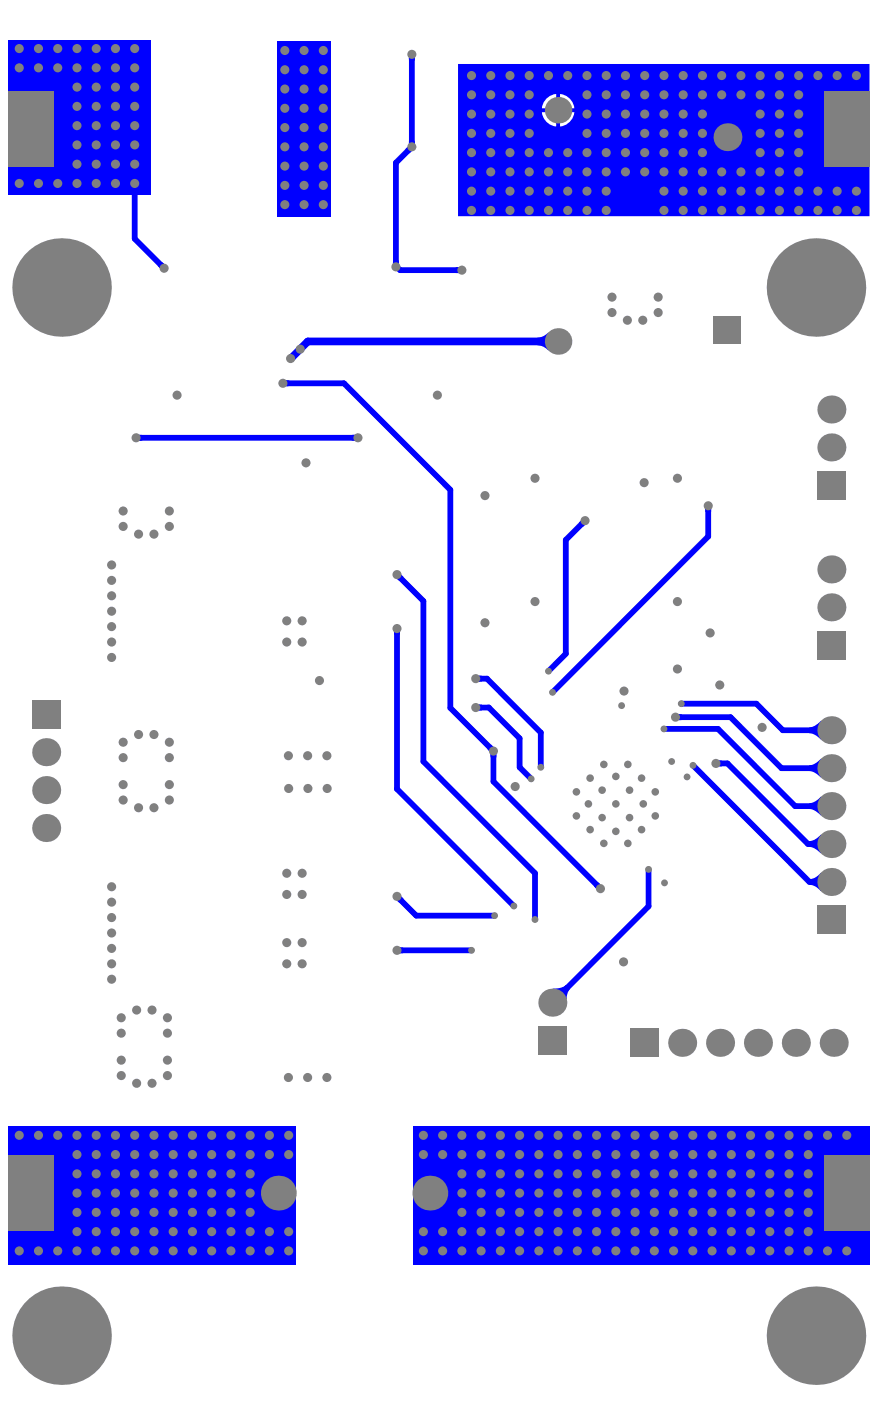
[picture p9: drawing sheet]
<svg xmlns="http://www.w3.org/2000/svg" width="193mm" height="307mm" viewBox="0 0 193 307" stroke-linecap="round" stroke-linejoin="round" font-family="sans-serif">
<g fill="#00f">
<path d="M28.8 40.9h1.4l-.1 .7h-1.2z"/>
<path d="M30.5 95.2l.7 .1v1.2l-.7 .1z"/>
<path d="M35.4 57.3l.5 .5-.9 1-.5-.6z"/>
<path d="M62.7 83.3h.6v1.3l-.6 .1z"/>
<path d="M87.7 207.5l.6 .1v1.2l-.6 .1z"/>
<path d="M88 196.4l.4 .5-.9 .9-.5-.4z"/>
<path d="M86.3 138.4h1.4l-.1 .7h-1.3z"/>
<path d="M88 125.9l.4 .5-.9 .9-.5-.4z"/>
<path d="M86.1 57.1h1.2l.1 .6h-1.4z"/>
<path d="M89.6 30.8h1.2l.1 .7h-1.4z"/>
<path d="M99.8 58.5h.7v1.4l-.7-.1z"/>
<path d="M107.4 165.3h1.4l-.1 .6h-1.2z"/>
<path d="M107.6 163.1l.5 .4-1 1-.4-.5z"/>
<path d="M131 193.3l.5 .4-1 1-.4-.5z"/>
<path d="M148.7 156.4l.6 .1v1.2l-.6 .1z"/>
<path d="M157.5 166.5l.7 .1v1.3h-.7z"/>
<path d="M154.4 111.5h1.4v.7h-1.3z"/>
<path d="M89.2 32.2l1 1-.5 .4-.9-.9z"/>
<path d="M89.5 12.6h1.4l-.1 .7h-1.2z"/>
<path d="M104.9 154.3l.7 .1v1.2l-.7 .1z"/>
<path d="M104.9 148h.7v1.3l-.7 .1z"/>
<path d="M127.2 114.1l.9 1-.5 .4-.9-.9z"/>
<path d="M77 95.3l.7-.1v1.4l-.7-.1z"/>
<path d="M177.3 192.6a3.4 3.4 0 0 0 2.5-1.4v4a3.4 3.4 0 0 0-2.5-1.4z"/>
<path d="M177.3 184.3a3.8 3.8 0 0 0 2.6-1.5v4.3a4.1 4.1 0 0 0-2.6-1.6z"/>
<path d="M121 216.6a4.1 4.1 0 0 0 3-.8l.9 .9a3.8 3.8 0 0 0-.8 2.9z"/>
<path d="M117.7 74a3.4 3.4 0 0 0 2.5-1.2v4a3.4 3.4 0 0 0-2.5-1.2z"/>
<path d="M177.3 167.7a3.8 3.8 0 0 0 2.6-1.6v4.3a4.1 4.1 0 0 0-2.6-1.5z"/>
<path d="M177.3 159.3a3.8 3.8 0 0 0 2.6-1.5v4.3a4.1 4.1 0 0 0-2.6-1.5z"/>
<path d="M60.7 9h11.8v38.4h-11.8z"/>
<path d="M177.3 176a3.8 3.8 0 0 0 2.6-1.6v4.3a4.1 4.1 0 0 0-2.6-1.5z"/>
<path d="M1.8 9h31.1v33.7h-31.1z"/>
<path d="M90.4 246.6h100.1v30.4h-100.1z"/>
<path d="M1.8 246.6h63v30.4h-63z"/>
<path d="M100.3 14h90.2v33.4h-90.2zM122.7 20.6v3.1h3.1a3.5 3.5 0 0 0-3.1-3.1zM119.7 21.6l-.6 .7-.4 1.4h3.1v-3.1l-1.4 .4zM122.7 24.6v3.1a3.5 3.5 0 0 0 3.1-3.1zM118.7 24.6a3.5 3.5 0 0 0 3.1 3.1v-3.1zM184.4 27.3l-1.7 1.7a1.51 1.51 0 0 0 0 2.1 1.51 1.51 0 0 0 2.2 0l1.6-1.7a1.51 1.51 0 0 0 0-2.1 1.51 1.51 0 0 0-2.1 0z"/>
<circle cx="87" cy="196.4" r=".63"/>
</g>
<g fill="none" stroke="#00f" stroke-width="1.3">
<path d="M90.2 11.9h.1M90.2 11.9v20.3l-3.5 3.5v22.8h.2l.7 .7h13.6M185.5 28.4l-1.7 1.7M29.5 40.2v12.1l6.5 6.5M29.8 95.9h48.6M62 84h13.3l23.3 23.3v47.8l9.5 9.4v6.7l23.4 23.5M128.1 114.1l-4.2 4.2v24.9l-3.8 3.8M155.1 110.8v6.7l-34.1 34.2M87 125.9l5.7 5.8v35.1l24.5 24.5v10.1M87 137.7v35.2l25.6 25.6M104.2 155h2.9l6.7 6.8v6.3l2.5 2.5M104.2 148.7h2.4l11.9 11.8v7.6"/>
<path d="M145.4 159.7h11.9l16.9 16.9h7.9M148 157.1h12l11.2 11.2h10.9M149.2 154.2h16.5l5.8 5.8h10.6M151.8 167.7l25.5 25.5h4.8M156.8 167.2h2.5l17.7 17.7h5.1M87 196.4l4.2 4.2h17.1M142.1 190.5v8l-21.1 21.2M87 208.2h16.3"/>
</g>
<path d="M122.2 74.8h-54.8l-3.7 3.7" fill="none" stroke="#00f" stroke-width="1.7"/>
<g fill="#808080">
<circle cx="86.7" cy="58.5" r="1"/>
<circle cx="101.2" cy="59.2" r="1"/>
<circle cx="35.9" cy="58.8" r="1"/>
<circle cx="134" cy="65.1" r="1"/>
<circle cx="134" cy="68.5" r="1"/>
<circle cx="137.4" cy="70.2" r="1"/>
<circle cx="140.8" cy="70.2" r="1"/>
<circle cx="144.2" cy="65.1" r="1"/>
<circle cx="144.2" cy="68.5" r="1"/>
<circle cx="153.9" cy="33.4" r="1"/>
<circle cx="153.9" cy="25" r="1"/>
<circle cx="153.9" cy="29.2" r="1"/>
<circle cx="26.6" cy="223" r="1"/>
<circle cx="26.6" cy="226.3" r="1"/>
<circle cx="29.9" cy="221.3" r="1"/>
<circle cx="33.3" cy="221.3" r="1"/>
<circle cx="36.7" cy="223" r="1"/>
<circle cx="36.7" cy="226.3" r="1"/>
<circle cx="36.7" cy="235.6" r="1"/>
<circle cx="36.7" cy="232.2" r="1"/>
<circle cx="33.3" cy="237.3" r="1"/>
<circle cx="29.9" cy="237.3" r="1"/>
<circle cx="26.6" cy="235.6" r="1"/>
<circle cx="26.6" cy="232.2" r="1"/>
<circle cx="151.8" cy="167.7" r=".75"/>
<circle cx="148" cy="157.1" r="1"/>
<circle cx="156.8" cy="167.2" r="1"/>
<circle cx="150.5" cy="170.2" r=".75"/>
<circle cx="149.2" cy="154.2" r=".75"/>
<circle cx="106.2" cy="136.4" r="1"/>
<circle cx="106.2" cy="108.6" r="1"/>
<circle cx="148.4" cy="131.8" r="1"/>
<circle cx="117.2" cy="131.8" r="1"/>
<circle cx="155.5" cy="138.7" r="1"/>
<circle cx="87" cy="137.7" r="1"/>
<circle cx="104.2" cy="148.7" r="1"/>
<circle cx="70" cy="149.1" r="1"/>
<circle cx="137.5" cy="167.5" r=".83"/>
<circle cx="131.9" cy="179.1" r=".83"/>
<circle cx="137.9" cy="173.1" r=".83"/>
<circle cx="140.5" cy="170.5" r=".83"/>
<circle cx="134.9" cy="176.1" r=".83"/>
<circle cx="126.3" cy="173.5" r=".83"/>
<circle cx="132.3" cy="167.5" r=".83"/>
<circle cx="126.3" cy="178.7" r=".83"/>
<circle cx="128.9" cy="176.1" r=".83"/>
<circle cx="132.3" cy="184.8" r=".83"/>
<circle cx="134.9" cy="182.1" r=".83"/>
<circle cx="140.9" cy="176.1" r=".83"/>
<circle cx="143.5" cy="173.5" r=".83"/>
<circle cx="137.5" cy="184.8" r=".83"/>
<circle cx="143.5" cy="178.7" r=".83"/>
<circle cx="129.3" cy="170.5" r=".83"/>
<circle cx="131.9" cy="173.1" r=".83"/>
<circle cx="137.9" cy="179.1" r=".83"/>
<circle cx="140.5" cy="181.7" r=".83"/>
<circle cx="129.3" cy="181.7" r=".83"/>
<circle cx="134.9" cy="170.1" r=".83"/>
<circle cx="148.4" cy="104.8" r="1"/>
<circle cx="145.4" cy="46.1" r="1"/>
<circle cx="145.4" cy="41.9" r="1"/>
<circle cx="185.5" cy="274" r="1"/>
<circle cx="62.8" cy="211.1" r="1"/>
<circle cx="62.8" cy="206.5" r="1"/>
<circle cx="66.2" cy="206.5" r="1"/>
<circle cx="66.2" cy="211.1" r="1"/>
<circle cx="66.2" cy="195.9" r="1"/>
<circle cx="66.2" cy="191.3" r="1"/>
<circle cx="66.2" cy="140.6" r="1"/>
<circle cx="62.8" cy="191.3" r="1"/>
<circle cx="62.8" cy="195.9" r="1"/>
<circle cx="62.8" cy="140.6" r="1"/>
<circle cx="62.8" cy="136" r="1"/>
<circle cx="66.2" cy="136" r="1"/>
<circle cx="63.2" cy="236" r="1"/>
<circle cx="67.4" cy="236" r="1"/>
<circle cx="71.6" cy="236" r="1"/>
<circle cx="71.6" cy="165.6" r="1"/>
<circle cx="67.4" cy="165.6" r="1"/>
<circle cx="63.2" cy="165.6" r="1"/>
<circle cx="71.7" cy="172.7" r="1"/>
<circle cx="67.4" cy="172.7" r="1"/>
<circle cx="63.2" cy="172.7" r="1"/>
<circle cx="78.4" cy="95.9" r="1"/>
<circle cx="87" cy="125.9" r="1"/>
<circle cx="108.3" cy="200.6" r=".75"/>
<circle cx="87" cy="196.4" r="1"/>
<circle cx="103.3" cy="208.2" r=".75"/>
<circle cx="87" cy="208.2" r="1"/>
<circle cx="148.4" cy="146.6" r="1"/>
<circle cx="67" cy="101.4" r="1"/>
<circle cx="157.7" cy="150.1" r="1"/>
<circle cx="24.4" cy="194.3" r="1"/>
<circle cx="24.4" cy="197.6" r="1"/>
<circle cx="24.4" cy="201" r="1"/>
<circle cx="24.4" cy="204.4" r="1"/>
<circle cx="24.4" cy="207.8" r="1"/>
<circle cx="24.4" cy="211.1" r="1"/>
<circle cx="24.4" cy="214.5" r="1"/>
<circle cx="27" cy="171.9" r="1"/>
<circle cx="27" cy="175.3" r="1"/>
<circle cx="30.3" cy="177" r="1"/>
<circle cx="33.7" cy="177" r="1"/>
<circle cx="37.1" cy="171.9" r="1"/>
<circle cx="37.1" cy="175.3" r="1"/>
<circle cx="37.1" cy="166" r="1"/>
<circle cx="37.1" cy="162.6" r="1"/>
<circle cx="33.7" cy="160.9" r="1"/>
<circle cx="30.3" cy="160.9" r="1"/>
<circle cx="27" cy="166" r="1"/>
<circle cx="27" cy="162.6" r="1"/>
<circle cx="24.4" cy="144" r="1"/>
<circle cx="24.4" cy="140.6" r="1"/>
<circle cx="24.4" cy="137.3" r="1"/>
<circle cx="24.4" cy="133.9" r="1"/>
<circle cx="24.4" cy="130.5" r="1"/>
<circle cx="24.4" cy="127.1" r="1"/>
<circle cx="24.4" cy="123.8" r="1"/>
<circle cx="37.1" cy="115.3" r="1"/>
<circle cx="37.1" cy="111.9" r="1"/>
<circle cx="33.7" cy="117" r="1"/>
<circle cx="30.3" cy="117" r="1"/>
<circle cx="27" cy="115.3" r="1"/>
<circle cx="27" cy="111.9" r="1"/>
<circle cx="147.1" cy="166.8" r=".75"/>
<circle cx="166.9" cy="159.3" r="1"/>
<circle cx="145.4" cy="159.7" r=".75"/>
<circle cx="136.7" cy="151.4" r="1"/>
<circle cx="142.1" cy="190.5" r=".75"/>
<circle cx="145.5" cy="193.4" r=".75"/>
<circle cx="112.5" cy="198.5" r=".75"/>
<circle cx="131.5" cy="194.7" r="1"/>
<circle cx="108.1" cy="164.5" r="1"/>
<circle cx="112.8" cy="172.3" r="1"/>
<circle cx="116.3" cy="170.6" r=".75"/>
<circle cx="118.5" cy="168.1" r=".75"/>
<circle cx="120.1" cy="147" r=".75"/>
<circle cx="121" cy="151.7" r=".75"/>
<circle cx="155.1" cy="110.8" r="1"/>
<circle cx="117.2" cy="104.8" r="1"/>
<circle cx="141.1" cy="105.7" r="1"/>
<circle cx="128.1" cy="114.1" r="1"/>
<circle cx="95.8" cy="86.6" r="1"/>
<circle cx="62" cy="84" r="1"/>
<circle cx="63.7" cy="78.5" r="1"/>
<circle cx="65.8" cy="76.5" r="1"/>
<circle cx="29.8" cy="95.9" r="1"/>
<circle cx="38.8" cy="86.6" r="1"/>
<circle cx="164.4" cy="248.7" r="1"/>
<circle cx="164.4" cy="252.9" r="1"/>
<circle cx="164.4" cy="257.2" r="1"/>
<circle cx="164.4" cy="261.4" r="1"/>
<circle cx="164.4" cy="265.6" r="1"/>
<circle cx="164.4" cy="269.8" r="1"/>
<circle cx="164.4" cy="274" r="1"/>
<circle cx="160.2" cy="274" r="1"/>
<circle cx="160.2" cy="269.8" r="1"/>
<circle cx="160.2" cy="265.6" r="1"/>
<circle cx="160.2" cy="261.4" r="1"/>
<circle cx="160.2" cy="257.2" r="1"/>
<circle cx="160.2" cy="252.9" r="1"/>
<circle cx="160.2" cy="248.7" r="1"/>
<circle cx="172.8" cy="248.7" r="1"/>
<circle cx="172.8" cy="252.9" r="1"/>
<circle cx="172.8" cy="257.2" r="1"/>
<circle cx="172.8" cy="261.4" r="1"/>
<circle cx="172.8" cy="265.6" r="1"/>
<circle cx="172.8" cy="269.8" r="1"/>
<circle cx="172.8" cy="274" r="1"/>
<circle cx="168.6" cy="274" r="1"/>
<circle cx="168.6" cy="269.8" r="1"/>
<circle cx="168.6" cy="265.6" r="1"/>
<circle cx="168.6" cy="261.4" r="1"/>
<circle cx="168.6" cy="257.2" r="1"/>
<circle cx="168.6" cy="252.9" r="1"/>
<circle cx="168.6" cy="248.7" r="1"/>
<circle cx="181.3" cy="248.7" r="1"/>
<circle cx="181.3" cy="274" r="1"/>
<circle cx="177" cy="274" r="1"/>
<circle cx="177" cy="269.8" r="1"/>
<circle cx="177" cy="265.6" r="1"/>
<circle cx="177" cy="261.4" r="1"/>
<circle cx="177" cy="257.2" r="1"/>
<circle cx="177" cy="252.9" r="1"/>
<circle cx="177" cy="248.7" r="1"/>
<circle cx="185.5" cy="248.7" r="1"/>
<circle cx="134.9" cy="248.7" r="1"/>
<circle cx="134.9" cy="252.9" r="1"/>
<circle cx="134.9" cy="257.2" r="1"/>
<circle cx="134.9" cy="261.4" r="1"/>
<circle cx="134.9" cy="265.6" r="1"/>
<circle cx="134.9" cy="269.8" r="1"/>
<circle cx="134.9" cy="274" r="1"/>
<circle cx="130.7" cy="274" r="1"/>
<circle cx="130.7" cy="269.8" r="1"/>
<circle cx="130.7" cy="265.6" r="1"/>
<circle cx="130.7" cy="261.4" r="1"/>
<circle cx="130.7" cy="257.2" r="1"/>
<circle cx="130.7" cy="252.9" r="1"/>
<circle cx="130.7" cy="248.7" r="1"/>
<circle cx="143.3" cy="248.7" r="1"/>
<circle cx="143.3" cy="252.9" r="1"/>
<circle cx="143.3" cy="257.2" r="1"/>
<circle cx="143.3" cy="261.4" r="1"/>
<circle cx="143.3" cy="265.6" r="1"/>
<circle cx="143.3" cy="269.8" r="1"/>
<circle cx="143.3" cy="274" r="1"/>
<circle cx="139.1" cy="274" r="1"/>
<circle cx="139.1" cy="269.8" r="1"/>
<circle cx="139.1" cy="265.6" r="1"/>
<circle cx="139.1" cy="261.4" r="1"/>
<circle cx="139.1" cy="257.2" r="1"/>
<circle cx="139.1" cy="252.9" r="1"/>
<circle cx="139.1" cy="248.7" r="1"/>
<circle cx="151.8" cy="248.7" r="1"/>
<circle cx="151.8" cy="252.9" r="1"/>
<circle cx="151.8" cy="257.2" r="1"/>
<circle cx="151.8" cy="261.4" r="1"/>
<circle cx="151.8" cy="265.6" r="1"/>
<circle cx="151.8" cy="269.8" r="1"/>
<circle cx="151.8" cy="274" r="1"/>
<circle cx="147.5" cy="274" r="1"/>
<circle cx="147.5" cy="269.8" r="1"/>
<circle cx="147.5" cy="265.6" r="1"/>
<circle cx="147.5" cy="261.4" r="1"/>
<circle cx="147.5" cy="257.2" r="1"/>
<circle cx="147.5" cy="252.9" r="1"/>
<circle cx="147.5" cy="248.7" r="1"/>
<circle cx="156" cy="274" r="1"/>
<circle cx="156" cy="269.8" r="1"/>
<circle cx="156" cy="265.6" r="1"/>
<circle cx="156" cy="261.4" r="1"/>
<circle cx="156" cy="257.2" r="1"/>
<circle cx="156" cy="252.9" r="1"/>
<circle cx="156" cy="248.7" r="1"/>
<circle cx="105.4" cy="248.7" r="1"/>
<circle cx="105.4" cy="252.9" r="1"/>
<circle cx="105.4" cy="257.2" r="1"/>
<circle cx="105.4" cy="261.4" r="1"/>
<circle cx="105.4" cy="265.6" r="1"/>
<circle cx="105.4" cy="269.8" r="1"/>
<circle cx="105.4" cy="274" r="1"/>
<circle cx="101.2" cy="274" r="1"/>
<circle cx="101.2" cy="269.8" r="1"/>
<circle cx="101.2" cy="265.6" r="1"/>
<circle cx="101.2" cy="261.4" r="1"/>
<circle cx="101.2" cy="257.2" r="1"/>
<circle cx="101.2" cy="252.9" r="1"/>
<circle cx="101.2" cy="248.7" r="1"/>
<circle cx="113.8" cy="248.7" r="1"/>
<circle cx="113.8" cy="252.9" r="1"/>
<circle cx="113.8" cy="257.2" r="1"/>
<circle cx="113.8" cy="261.4" r="1"/>
<circle cx="113.8" cy="265.6" r="1"/>
<circle cx="113.8" cy="269.8" r="1"/>
<circle cx="113.8" cy="274" r="1"/>
<circle cx="109.6" cy="274" r="1"/>
<circle cx="109.6" cy="269.8" r="1"/>
<circle cx="109.6" cy="265.6" r="1"/>
<circle cx="109.6" cy="261.4" r="1"/>
<circle cx="109.6" cy="257.2" r="1"/>
<circle cx="109.6" cy="252.9" r="1"/>
<circle cx="109.6" cy="248.7" r="1"/>
<circle cx="122.2" cy="248.7" r="1"/>
<circle cx="122.2" cy="252.9" r="1"/>
<circle cx="122.2" cy="257.2" r="1"/>
<circle cx="122.2" cy="261.4" r="1"/>
<circle cx="122.2" cy="265.6" r="1"/>
<circle cx="122.2" cy="269.8" r="1"/>
<circle cx="122.2" cy="274" r="1"/>
<circle cx="118" cy="274" r="1"/>
<circle cx="118" cy="269.8" r="1"/>
<circle cx="118" cy="265.6" r="1"/>
<circle cx="118" cy="261.4" r="1"/>
<circle cx="118" cy="257.2" r="1"/>
<circle cx="118" cy="252.9" r="1"/>
<circle cx="118" cy="248.7" r="1"/>
<circle cx="126.5" cy="274" r="1"/>
<circle cx="126.5" cy="269.8" r="1"/>
<circle cx="126.5" cy="265.6" r="1"/>
<circle cx="126.5" cy="261.4" r="1"/>
<circle cx="126.5" cy="257.2" r="1"/>
<circle cx="126.5" cy="252.9" r="1"/>
<circle cx="126.5" cy="248.7" r="1"/>
<circle cx="92.7" cy="274" r="1"/>
<circle cx="92.7" cy="269.8" r="1"/>
<circle cx="97" cy="274" r="1"/>
<circle cx="97" cy="269.8" r="1"/>
<circle cx="92.7" cy="252.9" r="1"/>
<circle cx="92.7" cy="248.7" r="1"/>
<circle cx="97" cy="252.9" r="1"/>
<circle cx="97" cy="248.7" r="1"/>
<circle cx="63.2" cy="269.8" r="1"/>
<circle cx="63.2" cy="274" r="1"/>
<circle cx="59" cy="269.8" r="1"/>
<circle cx="59" cy="274" r="1"/>
<circle cx="63.2" cy="248.7" r="1"/>
<circle cx="63.2" cy="252.9" r="1"/>
<circle cx="59" cy="248.7" r="1"/>
<circle cx="59" cy="252.9" r="1"/>
<circle cx="50.6" cy="248.7" r="1"/>
<circle cx="50.6" cy="252.9" r="1"/>
<circle cx="50.6" cy="257.2" r="1"/>
<circle cx="50.6" cy="261.4" r="1"/>
<circle cx="50.6" cy="265.6" r="1"/>
<circle cx="50.6" cy="269.8" r="1"/>
<circle cx="50.6" cy="274" r="1"/>
<circle cx="54.8" cy="274" r="1"/>
<circle cx="54.8" cy="269.8" r="1"/>
<circle cx="54.8" cy="265.6" r="1"/>
<circle cx="54.8" cy="261.4" r="1"/>
<circle cx="54.8" cy="257.2" r="1"/>
<circle cx="54.8" cy="252.9" r="1"/>
<circle cx="54.8" cy="248.7" r="1"/>
<circle cx="42.2" cy="248.7" r="1"/>
<circle cx="42.2" cy="252.9" r="1"/>
<circle cx="42.2" cy="257.2" r="1"/>
<circle cx="42.2" cy="261.4" r="1"/>
<circle cx="42.2" cy="265.6" r="1"/>
<circle cx="42.2" cy="269.8" r="1"/>
<circle cx="42.2" cy="274" r="1"/>
<circle cx="46.4" cy="274" r="1"/>
<circle cx="46.4" cy="269.8" r="1"/>
<circle cx="46.4" cy="265.6" r="1"/>
<circle cx="46.4" cy="261.4" r="1"/>
<circle cx="46.4" cy="257.2" r="1"/>
<circle cx="46.4" cy="252.9" r="1"/>
<circle cx="46.4" cy="248.7" r="1"/>
<circle cx="33.7" cy="248.7" r="1"/>
<circle cx="33.7" cy="252.9" r="1"/>
<circle cx="33.7" cy="257.2" r="1"/>
<circle cx="33.7" cy="261.4" r="1"/>
<circle cx="33.7" cy="265.6" r="1"/>
<circle cx="33.7" cy="269.8" r="1"/>
<circle cx="33.7" cy="274" r="1"/>
<circle cx="37.9" cy="274" r="1"/>
<circle cx="37.9" cy="269.8" r="1"/>
<circle cx="37.9" cy="265.6" r="1"/>
<circle cx="37.9" cy="261.4" r="1"/>
<circle cx="37.9" cy="257.2" r="1"/>
<circle cx="37.9" cy="252.9" r="1"/>
<circle cx="37.9" cy="248.7" r="1"/>
<circle cx="25.3" cy="248.7" r="1"/>
<circle cx="25.3" cy="252.9" r="1"/>
<circle cx="25.3" cy="257.2" r="1"/>
<circle cx="25.3" cy="261.4" r="1"/>
<circle cx="25.3" cy="265.6" r="1"/>
<circle cx="25.3" cy="269.8" r="1"/>
<circle cx="25.3" cy="274" r="1"/>
<circle cx="29.5" cy="274" r="1"/>
<circle cx="29.5" cy="269.8" r="1"/>
<circle cx="29.5" cy="265.6" r="1"/>
<circle cx="29.5" cy="261.4" r="1"/>
<circle cx="29.5" cy="257.2" r="1"/>
<circle cx="29.5" cy="252.9" r="1"/>
<circle cx="29.5" cy="248.7" r="1"/>
<circle cx="21.1" cy="248.7" r="1"/>
<circle cx="21.1" cy="252.9" r="1"/>
<circle cx="21.1" cy="257.2" r="1"/>
<circle cx="21.1" cy="261.4" r="1"/>
<circle cx="21.1" cy="265.6" r="1"/>
<circle cx="21.1" cy="269.8" r="1"/>
<circle cx="21.1" cy="274" r="1"/>
<circle cx="4.2" cy="274" r="1"/>
<circle cx="8.4" cy="274" r="1"/>
<circle cx="12.6" cy="274" r="1"/>
<circle cx="16.9" cy="274" r="1"/>
<circle cx="16.9" cy="269.8" r="1"/>
<circle cx="16.9" cy="265.6" r="1"/>
<circle cx="16.9" cy="261.4" r="1"/>
<circle cx="16.9" cy="257.2" r="1"/>
<circle cx="16.9" cy="252.9" r="1"/>
<circle cx="16.9" cy="248.7" r="1"/>
<circle cx="12.6" cy="248.7" r="1"/>
<circle cx="8.4" cy="248.7" r="1"/>
<circle cx="4.2" cy="248.7" r="1"/>
<circle cx="124.4" cy="16.5" r="1"/>
<circle cx="120.1" cy="16.5" r="1"/>
<circle cx="103.3" cy="41.9" r="1"/>
<circle cx="103.3" cy="37.7" r="1"/>
<circle cx="103.3" cy="29.2" r="1"/>
<circle cx="103.3" cy="25" r="1"/>
<circle cx="103.3" cy="16.5" r="1"/>
<circle cx="107.5" cy="41.9" r="1"/>
<circle cx="107.5" cy="37.7" r="1"/>
<circle cx="107.5" cy="29.2" r="1"/>
<circle cx="107.5" cy="25" r="1"/>
<circle cx="107.5" cy="16.5" r="1"/>
<circle cx="115.9" cy="41.9" r="1"/>
<circle cx="115.9" cy="37.7" r="1"/>
<circle cx="115.9" cy="29.2" r="1"/>
<circle cx="115.9" cy="25" r="1"/>
<circle cx="115.9" cy="16.5" r="1"/>
<circle cx="120.1" cy="41.9" r="1"/>
<circle cx="120.1" cy="37.7" r="1"/>
<circle cx="128.6" cy="41.9" r="1"/>
<circle cx="128.6" cy="37.7" r="1"/>
<circle cx="128.6" cy="29.2" r="1"/>
<circle cx="128.6" cy="25" r="1"/>
<circle cx="128.6" cy="16.5" r="1"/>
<circle cx="132.8" cy="41.9" r="1"/>
<circle cx="132.8" cy="37.7" r="1"/>
<circle cx="137" cy="37.7" r="1"/>
<circle cx="132.8" cy="29.2" r="1"/>
<circle cx="137" cy="29.2" r="1"/>
<circle cx="132.8" cy="25" r="1"/>
<circle cx="137" cy="25" r="1"/>
<circle cx="132.8" cy="16.5" r="1"/>
<circle cx="137" cy="16.5" r="1"/>
<circle cx="141.2" cy="37.7" r="1"/>
<circle cx="141.2" cy="29.2" r="1"/>
<circle cx="141.2" cy="25" r="1"/>
<circle cx="141.2" cy="16.5" r="1"/>
<circle cx="149.6" cy="41.9" r="1"/>
<circle cx="149.6" cy="37.7" r="1"/>
<circle cx="149.6" cy="29.2" r="1"/>
<circle cx="149.6" cy="25" r="1"/>
<circle cx="149.6" cy="16.5" r="1"/>
<circle cx="153.9" cy="41.9" r="1"/>
<circle cx="153.9" cy="37.7" r="1"/>
<circle cx="153.9" cy="16.5" r="1"/>
<circle cx="162.3" cy="41.9" r="1"/>
<circle cx="162.3" cy="37.7" r="1"/>
<circle cx="162.3" cy="16.5" r="1"/>
<circle cx="166.5" cy="41.9" r="1"/>
<circle cx="170.7" cy="41.9" r="1"/>
<circle cx="166.5" cy="37.7" r="1"/>
<circle cx="170.7" cy="37.7" r="1"/>
<circle cx="166.5" cy="29.2" r="1"/>
<circle cx="170.7" cy="29.2" r="1"/>
<circle cx="166.5" cy="25" r="1"/>
<circle cx="170.7" cy="25" r="1"/>
<circle cx="166.5" cy="16.5" r="1"/>
<circle cx="170.7" cy="16.5" r="1"/>
<circle cx="174.9" cy="41.9" r="1"/>
<circle cx="174.9" cy="37.7" r="1"/>
<circle cx="174.9" cy="29.2" r="1"/>
<circle cx="174.9" cy="25" r="1"/>
<circle cx="174.9" cy="16.5" r="1"/>
<circle cx="183.4" cy="41.9" r="1"/>
<circle cx="183.4" cy="16.5" r="1"/>
<circle cx="187.6" cy="41.9" r="1"/>
<circle cx="187.6" cy="16.5" r="1"/>
<circle cx="103.3" cy="46.1" r="1"/>
<circle cx="103.3" cy="20.8" r="1"/>
<circle cx="103.3" cy="33.4" r="1"/>
<circle cx="107.5" cy="46.1" r="1"/>
<circle cx="107.5" cy="33.4" r="1"/>
<circle cx="107.5" cy="20.8" r="1"/>
<circle cx="115.9" cy="46.1" r="1"/>
<circle cx="115.9" cy="33.4" r="1"/>
<circle cx="115.9" cy="20.8" r="1"/>
<circle cx="120.1" cy="46.1" r="1"/>
<circle cx="120.1" cy="33.4" r="1"/>
<circle cx="128.6" cy="46.1" r="1"/>
<circle cx="128.6" cy="33.4" r="1"/>
<circle cx="128.6" cy="20.8" r="1"/>
<circle cx="132.8" cy="46.1" r="1"/>
<circle cx="132.8" cy="33.4" r="1"/>
<circle cx="132.8" cy="20.8" r="1"/>
<circle cx="137" cy="20.8" r="1"/>
<circle cx="137" cy="33.4" r="1"/>
<circle cx="141.2" cy="20.8" r="1"/>
<circle cx="141.2" cy="33.4" r="1"/>
<circle cx="149.6" cy="46.1" r="1"/>
<circle cx="149.6" cy="33.4" r="1"/>
<circle cx="149.6" cy="20.8" r="1"/>
<circle cx="153.9" cy="46.1" r="1"/>
<circle cx="153.9" cy="20.8" r="1"/>
<circle cx="162.3" cy="46.1" r="1"/>
<circle cx="162.3" cy="20.8" r="1"/>
<circle cx="166.5" cy="46.1" r="1"/>
<circle cx="170.7" cy="46.1" r="1"/>
<circle cx="166.5" cy="33.4" r="1"/>
<circle cx="166.5" cy="20.8" r="1"/>
<circle cx="170.7" cy="33.4" r="1"/>
<circle cx="170.7" cy="20.8" r="1"/>
<circle cx="174.9" cy="46.1" r="1"/>
<circle cx="174.9" cy="33.4" r="1"/>
<circle cx="174.9" cy="20.8" r="1"/>
<circle cx="183.4" cy="46.1" r="1"/>
<circle cx="187.6" cy="46.1" r="1"/>
<circle cx="111.7" cy="41.9" r="1"/>
<circle cx="124.4" cy="41.9" r="1"/>
<circle cx="111.7" cy="37.7" r="1"/>
<circle cx="124.4" cy="37.7" r="1"/>
<circle cx="111.7" cy="29.2" r="1"/>
<circle cx="111.7" cy="25" r="1"/>
<circle cx="111.7" cy="16.5" r="1"/>
<circle cx="158.1" cy="41.9" r="1"/>
<circle cx="145.4" cy="37.7" r="1"/>
<circle cx="158.1" cy="37.7" r="1"/>
<circle cx="145.4" cy="29.2" r="1"/>
<circle cx="145.4" cy="25" r="1"/>
<circle cx="145.4" cy="16.5" r="1"/>
<circle cx="158.1" cy="16.5" r="1"/>
<circle cx="179.2" cy="41.9" r="1"/>
<circle cx="179.2" cy="16.5" r="1"/>
<circle cx="111.7" cy="46.1" r="1"/>
<circle cx="124.4" cy="46.1" r="1"/>
<circle cx="111.7" cy="33.4" r="1"/>
<circle cx="111.7" cy="20.8" r="1"/>
<circle cx="124.4" cy="33.4" r="1"/>
<circle cx="158.1" cy="46.1" r="1"/>
<circle cx="145.4" cy="33.4" r="1"/>
<circle cx="145.4" cy="20.8" r="1"/>
<circle cx="158.1" cy="20.8" r="1"/>
<circle cx="179.2" cy="46.1" r="1"/>
<circle cx="4.2" cy="40.2" r="1"/>
<circle cx="8.4" cy="40.2" r="1"/>
<circle cx="12.6" cy="40.2" r="1"/>
<circle cx="29.5" cy="40.2" r="1"/>
<circle cx="29.5" cy="36" r="1"/>
<circle cx="25.3" cy="40.2" r="1"/>
<circle cx="25.3" cy="36" r="1"/>
<circle cx="21.1" cy="40.2" r="1"/>
<circle cx="21.1" cy="36" r="1"/>
<circle cx="16.9" cy="40.2" r="1"/>
<circle cx="16.9" cy="36" r="1"/>
<circle cx="29.5" cy="31.7" r="1"/>
<circle cx="29.5" cy="27.5" r="1"/>
<circle cx="25.3" cy="31.7" r="1"/>
<circle cx="25.3" cy="27.5" r="1"/>
<circle cx="21.1" cy="31.7" r="1"/>
<circle cx="21.1" cy="27.5" r="1"/>
<circle cx="29.5" cy="23.3" r="1"/>
<circle cx="29.5" cy="19.1" r="1"/>
<circle cx="25.3" cy="23.3" r="1"/>
<circle cx="25.3" cy="19.1" r="1"/>
<circle cx="21.1" cy="23.3" r="1"/>
<circle cx="21.1" cy="19.1" r="1"/>
<circle cx="21.1" cy="10.6" r="1"/>
<circle cx="21.1" cy="14.9" r="1"/>
<circle cx="25.3" cy="10.6" r="1"/>
<circle cx="25.3" cy="14.9" r="1"/>
<circle cx="29.5" cy="10.6" r="1"/>
<circle cx="29.5" cy="14.9" r="1"/>
<circle cx="16.9" cy="31.7" r="1"/>
<circle cx="16.9" cy="27.5" r="1"/>
<circle cx="16.9" cy="23.3" r="1"/>
<circle cx="16.9" cy="19.1" r="1"/>
<circle cx="16.9" cy="14.9" r="1"/>
<circle cx="16.9" cy="10.6" r="1"/>
<circle cx="12.6" cy="14.9" r="1"/>
<circle cx="12.6" cy="10.6" r="1"/>
<circle cx="8.4" cy="14.9" r="1"/>
<circle cx="8.4" cy="10.6" r="1"/>
<circle cx="4.2" cy="14.9" r="1"/>
<circle cx="4.2" cy="10.6" r="1"/>
<circle cx="70.8" cy="44.8" r="1"/>
<circle cx="66.6" cy="44.8" r="1"/>
<circle cx="62.4" cy="44.8" r="1"/>
<circle cx="62.4" cy="36.4" r="1"/>
<circle cx="66.6" cy="36.4" r="1"/>
<circle cx="70.8" cy="36.4" r="1"/>
<circle cx="62.4" cy="40.6" r="1"/>
<circle cx="66.6" cy="40.6" r="1"/>
<circle cx="70.8" cy="40.6" r="1"/>
<circle cx="62.4" cy="27.9" r="1"/>
<circle cx="66.6" cy="27.9" r="1"/>
<circle cx="70.8" cy="27.9" r="1"/>
<circle cx="62.4" cy="32.2" r="1"/>
<circle cx="66.6" cy="32.2" r="1"/>
<circle cx="70.8" cy="32.2" r="1"/>
<circle cx="62.4" cy="19.5" r="1"/>
<circle cx="66.6" cy="19.5" r="1"/>
<circle cx="70.8" cy="19.5" r="1"/>
<circle cx="62.4" cy="23.7" r="1"/>
<circle cx="66.6" cy="23.7" r="1"/>
<circle cx="70.8" cy="23.7" r="1"/>
<circle cx="70.8" cy="15.3" r="1"/>
<circle cx="66.6" cy="15.3" r="1"/>
<circle cx="62.4" cy="15.3" r="1"/>
<circle cx="70.8" cy="11.1" r="1"/>
<circle cx="66.6" cy="11.1" r="1"/>
<circle cx="62.4" cy="11.1" r="1"/>
<circle cx="90.2" cy="11.9" r="1"/>
<circle cx="90.2" cy="32.2" r="1"/>
<circle cx="136.6" cy="210.7" r="1"/>
<circle cx="136.2" cy="154.6" r=".75"/>
<circle cx="117.2" cy="201.4" r=".75"/>
<circle cx="104.2" cy="155" r="1"/>
<circle cx="182.1" cy="184.9" r="3.1"/>
<circle cx="182.1" cy="193.2" r="3.1"/>
<circle cx="182.1" cy="168.3" r="3.1"/>
<circle cx="182.1" cy="160" r="3.1"/>
<circle cx="182.1" cy="133.1" r="3.1"/>
<circle cx="182.1" cy="89.7" r="3.1"/>
<circle cx="182.1" cy="98" r="3.1"/>
<circle cx="182.1" cy="124.7" r="3.1"/>
<circle cx="182.1" cy="176.6" r="3.1"/>
<circle cx="10.1" cy="164.8" r="3.1"/>
<circle cx="10.1" cy="173.1" r="3.1"/>
<circle cx="121" cy="219.7" r="3.1"/>
<circle cx="122.2" cy="74.8" r="2.9"/>
<circle cx="122.2" cy="24.1" r="2.9"/>
<circle cx="149.4" cy="228.4" r="3.1"/>
<circle cx="157.7" cy="228.4" r="3.1"/>
<circle cx="182.6" cy="228.4" r="3.1"/>
<circle cx="174.3" cy="228.4" r="3.1"/>
<circle cx="166" cy="228.4" r="3.1"/>
<circle cx="10.1" cy="181.4" r="3.1"/>
<circle cx="13.5" cy="63" r="10.8"/>
<circle cx="61" cy="261.4" r="3.8"/>
<circle cx="94.2" cy="261.4" r="3.8"/>
<circle cx="13.5" cy="292.6" r="10.8"/>
<circle cx="159.3" cy="30.1" r="3.1"/>
<circle cx="178.7" cy="63" r="10.8"/>
<circle cx="178.7" cy="292.6" r="10.8"/>
</g>
<g fill="#808080">
<path d="M179 198.4h6.2v6.2h-6.2z" fill-rule="evenodd"/>
<path d="M179 138.3h6.2v6.1h-6.2z" fill-rule="evenodd"/>
<path d="M179 103.3h6.2v6.1h-6.2z" fill-rule="evenodd"/>
<path d="M7 153.4h6.2v6.1h-6.2z" fill-rule="evenodd"/>
<path d="M1.8 20.1h9.9v16.6h-9.9z" fill-rule="evenodd"/>
<path d="M117.9 224.9h6.2v6.1h-6.2z" fill-rule="evenodd"/>
<path d="M138.1 225.4h6.1v6.1h-6.1z" fill-rule="evenodd"/>
<path d="M1.8 253.1h9.9v16.6h-9.9z" fill-rule="evenodd"/>
<path d="M180.5 20.1h10v16.6h-10z" fill-rule="evenodd"/>
<path d="M180.5 253.1h10v16.6h-10z" fill-rule="evenodd"/>
<path d="M156.3 69.2h6.1v6.1h-6.1z" fill-rule="evenodd"/>
</g>
</svg>
